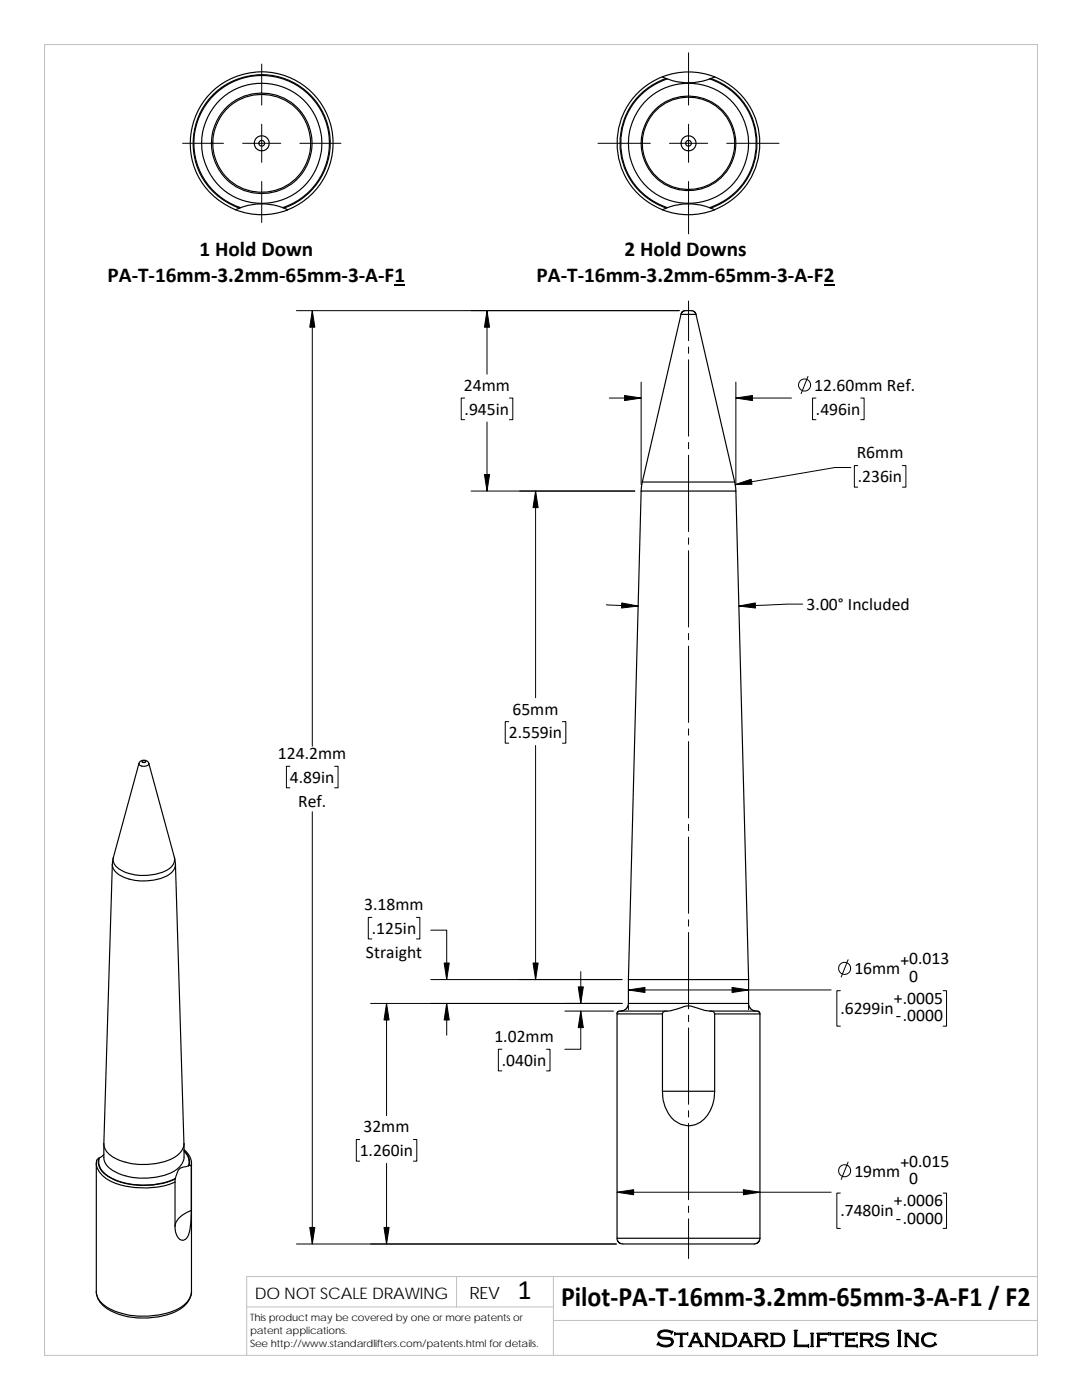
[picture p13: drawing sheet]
<svg xmlns="http://www.w3.org/2000/svg" width="216mm" height="279mm" viewBox="0 0 216 279" stroke-linecap="round" stroke-linejoin="round" font-family="sans-serif">
<defs><g id="words">
<g font-size="5.6">
<text x="103.3" y="259.2">1</text>
<text x="112" y="260.7">Pilot‐PA‐T‐16mm‐3.2mm‐65mm‐3‐A‐F1 / F2</text>
</g>
<text font-size="4.9" x="130.9" y="268.8">Standard Lifters Inc</text>
<g font-size="4.2">
<text x="39.8" y="51">1 Hold Down</text>
<text x="124.6" y="51">2 Hold Downs</text>
<text x="21.5" y="56.2">PA‐T‐16mm‐3.2mm‐65mm‐3‐A‐F1</text>
<text x="107.1" y="56.2">PA‐T‐16mm‐3.2mm‐65mm‐3‐A‐F2</text>
</g>
<g font-size="3.5">
<text x="92.6" y="78">24mm</text>
<text x="92.7" y="82.8">.945in</text>
<text x="162.5" y="78">12.60mm Ref.</text>
<text x="162.8" y="82.8">.496in</text>
<text x="170.9" y="91.5">R6mm</text>
<text x="171.2" y="96.3">.236in</text>
<text x="161" y="121.8">3.00° Included</text>
<text x="102.3" y="142.6">65mm</text>
<text x="101.5" y="147.4">2.559in</text>
<text x="55.5" y="151.5">124.2mm</text>
<text x="57.8" y="156.3">4.89in</text>
<text x="59.5" y="161">Ref.</text>
<text x="72.7" y="181.7">3.18mm</text>
<text x="73" y="191.2">Straight</text>
<text x="74.2" y="186.4">.125in</text>
<text x="170.5" y="194.5">16mm</text>
<text x="179.7" y="192.8">+0.013</text>
<text x="181.4" y="196">0</text>
<text x="167.7" y="202.3">.6299in</text>
<text x="178.4" y="200.3">+.0005</text>
<text x="178.7" y="203.8">‐.0000</text>
<text x="98.6" y="208">1.02mm</text>
<text x="100.1" y="212.8">.040in</text>
<text x="72.5" y="226">32mm</text>
<text x="71.8" y="230.8">1.260in</text>
<text x="179.7" y="233.2">+0.015</text>
<text x="170.5" y="234.8">19mm</text>
<text x="181.4" y="236.4">0</text>
<text x="167.7" y="242.7">.7480in</text>
<text x="178.4" y="240.7">+.0006</text>
<text x="178.7" y="244.2">‐.0000</text>
</g>
<text font-size="3.4" x="93.7" y="259.2">REV</text>
<text font-size="3.2" x="50.8" y="259.3">DO NOT SCALE DRAWING</text>
<g font-size="2">
<text x="49.9" y="263.7">This product may be covered by one or more patents or</text>
<text x="49.9" y="266.2">patent applications.</text>
<text x="49.9" y="268.8">See http://www.standardlifters.com/patents.html for details.</text>
</g>
</g></defs>
<path d="M8.9 8.9h198.1v261.6h-198.1zM91.1 254.8v6M110.4 254.8v15.7M207 254.8h-157.8v15.7M49.2 260.8h61.2M110.4 263.5h96.6" fill="none" stroke="#c0c0c0" stroke-width=".2"/>
<g fill="none" stroke="#000" stroke-width=".23">
<path d="M132.2 15.3a14.3 14.3 0 0 0-9.1 13.3 14.3 14.3 0 0 0 9.1 13.3M132.9 15.7a13.7 13.7 0 0 0-9.2 12.9 13.7 13.7 0 0 0 9.2 12.9M132.9 15.7h.3M141.6 15.7a13.5 13.5 0 0 1 9.3 12.9 13.5 13.5 0 0 1-9.3 12.8M141.6 15.7a11.9 11.9 0 0 1-8.5 0 13.5 13.5 0 0 0-9.2 12.9 13.5 13.5 0 0 0 9.3 12.8 12.2 12.2 0 0 1 8.6 .1M141.8 15.7a13.7 13.7 0 0 1 9.2 12.9 13.7 13.7 0 0 1-9.2 12.9M141.8 15.7h-.2M142.6 15.3a14.2 14.2 0 0 1 9 13.3 14.2 14.2 0 0 1-9 13.2M142.6 15.3l-.8 .4M142.6 15.3a14.2 14.2 0 0 0-10.4 0l.7 .4M47.8 41.5a13.7 13.7 0 0 1-6.6-21 13.7 13.7 0 0 1 22 0 13.7 13.7 0 0 1-6.5 21M48 41.4a12.2 12.2 0 0 1 8.7 .1"/>
<path d="M48 41.4l-1 .5M56.4 41.4a13.5 13.5 0 0 0 6.7-20.8 13.5 13.5 0 0 0-21.9 .1 13.5 13.5 0 0 0 6.8 20.7M56.7 41.5l.7 .4a14.3 14.3 0 0 1-10.4 0M57.4 41.8a14.3 14.3 0 0 0 6.1-21.8 14.3 14.3 0 0 0-22.7 0 14.3 14.3 0 0 0 6.2 21.9M133.2 41.4l-1 .5M141.8 41.5l.8 .4a14.2 14.2 0 0 1-10.4 0M135.9 62.7l-7.7 33.5M135.9 62.7h3M138.9 62.7l7.7 33.5 .2 1.8M138.9 62.7l-.3-.4-.6-.3h-1.5l-.4 .3-.2 .4M127.9 98l-2.5 97.5v4.8M127.9 98h18.9"/>
<path d="M128.2 96.2l-.3 1.8M128.2 96.2h18.4M146.8 98l2.6 97.5M27.7 152.4a1.16 1.16 0 0 0 2 0M27.7 152.4l-5.1 18.7M27.7 152.4a1.07 1.07 0 0 1 1-.7 1.07 1.07 0 0 1 1 .7M28.3 152l.5-.2 .3 .1a.4 .4 0 0 1-.4 .3 .4 .4 0 0 1-.4-.2zM29.7 152.4l5.1 18.7M22.4 172.5l-1.7 55.7a4 4 0 0 0 3 3.3 13.8 13.8 0 0 0 11.4-.7 3.2 3.2 0 0 0 1.6-2.6l-1.7-55.7M22.6 171.1l-.2 1.4M34.8 171.1l.2 1.4M34.8 171.1a2.37 2.37 0 0 1-1.7 2.7 9.9 9.9 0 0 1-9.5-.5 2.08 2.08 0 0 1-1-2.2"/>
<path d="M35 172.5a2.85 2.85 0 0 1-2.2 2.5 9.9 9.9 0 0 1-9.6-.9 2.12 2.12 0 0 1-.8-1.6M125.4 195.5h24M149.4 195.5v4.8M123.1 202.4h9.1M123.1 202.4v44.7M125.4 200.3l-.1 .4-.3 .6-.5 .4-.6 .1M125.4 200.3h24M132.2 217.8a7 7 0 0 0 3.6 6.6 4.8 4.8 0 0 0 6-2.9 8.5 8.5 0 0 0 .8-3.7M132.2 217.8h10.4M132.2 202.4v15.4M132.9 201.8h-9.4l-.2 .2-.2 .4M141.8 201.8l-1.2-.1-3.3-1-3.6 1-.6 .1a.79 .79 0 0 0-.9 .6"/>
<path d="M141.8 201.8h9.4l.3 .2 .1 .4M141.8 201.8l.6 .2 .2 .4M142.6 202.4h9M142.6 202.4v15.4M149.4 200.3l.1 .6 .4 .5 .5 .3 .5 .1M151.6 202.4v44.7M19.2 232.2a5.1 5.1 0 0 0 4 4 17.4 17.4 0 0 0 11.7-.3M19.2 232.2v25.6a3.8 3.8 0 0 0 2.2 3.1 15.6 15.6 0 0 0 15.2-.4 3.7 3.7 0 0 0 1.6-2.7v-25.6M19.3 231.6l-.1 .6M19.7 231.2l-.4 .5M19.7 231.2a3.6 3.6 0 0 0 2.4 3.9 15.3 15.3 0 0 0 12.9 .1M19.8 231.1l-.1 .1"/>
<path d="M20.7 230.4l-.9 .7a3 3 0 0 0 1.5 3.4 15.1 15.1 0 0 0 13.7 .7v-.2a2.46 2.46 0 0 1 1.4-2l1.2-.3M20.7 228.3v2.7a3.9 3.9 0 0 0 3 3.2 13.7 13.7 0 0 0 11.3-.7 3.4 3.4 0 0 0 1.7-2.5v-2.7M34.9 235.9v8.8M34.9 235.3v.6M36.7 229.6l.6 .7a2.53 2.53 0 0 1 .4 2.3M36.7 229.4l.7 .7a3.2 3.2 0 0 1 .8 2.1M36.7 229.7l.2 .2a2.73 2.73 0 0 1 .7 2.8M37.6 232.7l.3-.1 .3 .1M38.2 232.7v8.9M38.2 232.2v.5M19.2 257.8a4.9 4.9 0 0 0 3.6 4.1 15.7 15.7 0 0 0 12.8-.4 4.6 4.6 0 0 0 2.6-3.7M38.2 241.6a14.5 14.5 0 0 1-.7 5.1 1.14 1.14 0 0 1-1.2 .8 1.14 1.14 0 0 1-1-1l-.2-.5-.2-1.3"/>
<path d="M38.2 241.6a4.4 4.4 0 0 0-3.3 3.1M123.1 247.1h28.5M151.6 247.1l-.3 .9-.8 .3h-26.2l-.8-.3-.3-.5-.1-.4"/>
<circle cx="52.2" cy="28.6" r=".58"/>
<circle cx="52.2" cy="28.6" r="10"/>
<circle cx="52.2" cy="28.6" r="1.5"/>
<circle cx="52.2" cy="28.6" r="9.8"/>
<circle cx="52.2" cy="28.6" r="12"/>
<circle cx="137.4" cy="28.6" r="9.5"/>
<circle cx="137.4" cy="28.6" r="1.5"/>
<circle cx="137.4" cy="28.6" r="9.2"/>
<circle cx="137.4" cy="28.6" r=".57"/>
<circle cx="137.4" cy="28.6" r="12"/>
</g>
<g fill="none" stroke="#000" stroke-width=".2">
<path d="M52.2 12.8v8.2M137.4 10.5v10.5M36.4 28.6h8.2M48.4 28.6h7.6M52.2 24.8v7.6M52.2 36.2v8.2M59.8 28.6h8.2M119.3 28.6h10.5M133.6 28.6h7.6M137.4 24.8v7.6M137.4 36.2v10.5M145 28.6h10.4"/>
<path d="M59.1 62h76.5M62.3 62v86.9M92.7 79.4h-.7v4.4h.7M97.2 62v12.7M101.6 79.4h.7v4.4h-.7M121.6 79.4h6.3M127.9 76.3v20.4M137.4 60.1v7.9M137.4 69.3v1.2M137.4 71.8v15.2M146.8 76.3v20.4M146.8 79.4h11.1"/>
<path d="M161.2 75.1l-1.3 3.5M162.8 79.4h-.7v4.4h.7M171.7 79.4h.7v4.4h-.7M94 98h32.7M97.2 84.2v13.8M106.9 98v41.3M137.4 88.3v1.3M137.4 90.8v15.3M169.8 93.3h-3.2l-19.9 3.4M171.2 92.9h-.7v4.3h.7M180.1 92.9h.7v4.3h-.7M137.4 107.4v1.2"/>
<path d="M137.4 109.9v15.2M121 120.7l6.3 .2M137.4 126.4v1.3M137.4 128.9v15.3M160.1 120.6l-12.7 .3M57.8 152.9h-.7v4.3h.7M66.8 152.9h.7v4.3h-.7M101.5 144h-.7v4.3h.7M106.9 148.8v46.7M112.2 144h.7v4.3h-.7M137.4 145.5v1.2M137.4 148v15.2"/>
<path d="M62.3 162v86.3M137.4 164.5v1.3M137.4 167v15.3M74.2 183.1h-.7v4.3h.7M83.1 183.1h.7v4.3h-.7M86 195.5h38.1M86 185.6h3.1v9.9M115.9 193.9v6.4M125.4 197.6h40.4M137.4 183.6v1.2M137.4 186.1v15.2M167.7 197.7h-.7v7.1h.7"/>
<path d="M169.2 191.5l-1.3 3.5M188.2 197.7h.7v7.1h-.7M74 200.3h50.1M77.1 200.3v22.4M89.1 200.3v6.3M100.1 209.4h-.7v4.3h.7M109.1 209.4h.6v4.3h-.6M112.7 201.8h9.7M115.9 201.8v7.6h-3.2M125.4 200.7v.8M137.4 202.6v1.3M137.4 205.1v15.3"/>
<path d="M149.4 200.7v.8M71.8 227.4h-.7v4.3h.7M77.1 232.2v16.1M82.5 227.4h.7v4.3h-.7M123.1 237.9h42.7M137.4 221.7v1.2M137.4 224.2v15.2M167.7 238.1h-.7v7.1h.7M169.2 231.9l-1.3 3.5M188.2 238.1h.7v7.1h-.7M59.1 248.3h63.9M137.4 240.7v1.3"/>
<path d="M137.4 243.2v8"/>
<circle cx="160.5" cy="76.8" r="1.21"/>
<circle cx="168.5" cy="193.3" r="1.21"/>
<circle cx="168.5" cy="233.6" r="1.2"/>
</g>
<path d="M78.7 56.9h2.2M164.4 56.9h2.1" fill="none" stroke="#000" stroke-width=".28"/>
<g fill="#000" stroke="#000" stroke-width=".2">
<path d="M62.3 62l.5 3.3h-1z" fill-rule="evenodd"/>
<path d="M97.2 62l.5 3.3h-1z" fill-rule="evenodd"/>
<path d="M124.6 78.9l3.3 .5-3.3 .5z" fill-rule="evenodd"/>
<path d="M146.8 79.4l3.3-.5v1z" fill-rule="evenodd"/>
<path d="M96.7 94.7h1l-.5 3.3z" fill-rule="evenodd"/>
<path d="M106.9 98l.5 3.3h-1z" fill-rule="evenodd"/>
<path d="M146.7 96.7l3.2-1 .2 .9z" fill-rule="evenodd"/>
<path d="M124.1 120.3l3.2 .6-3.3 .4z" fill-rule="evenodd"/>
<path d="M147.4 120.9l3.3-.6v1z" fill-rule="evenodd"/>
<path d="M88.6 192.2h1l-.5 3.3z" fill-rule="evenodd"/>
<path d="M106.4 192.2h1l-.5 3.3z" fill-rule="evenodd"/>
<path d="M125.4 197.6l3.3-.5v1z" fill-rule="evenodd"/>
<path d="M146.1 197.1l3.3 .5-3.3 .5z" fill-rule="evenodd"/>
<path d="M77.1 200.3l.5 3.3h-1z" fill-rule="evenodd"/>
<path d="M89.1 200.3l.5 3.3h-1z" fill-rule="evenodd"/>
<path d="M115.4 197h1l-.5 3.3z" fill-rule="evenodd"/>
<path d="M115.9 201.8l.5 3.3h-1z" fill-rule="evenodd"/>
<path d="M123.1 237.9l3.3-.5v1z" fill-rule="evenodd"/>
<path d="M148.3 237.4l3.3 .5-3.3 .5z" fill-rule="evenodd"/>
<path d="M61.8 245h1l-.5 3.3z" fill-rule="evenodd"/>
<path d="M76.6 245h1l-.5 3.3z" fill-rule="evenodd"/>
</g>
<use href="#words"/>
</svg>
